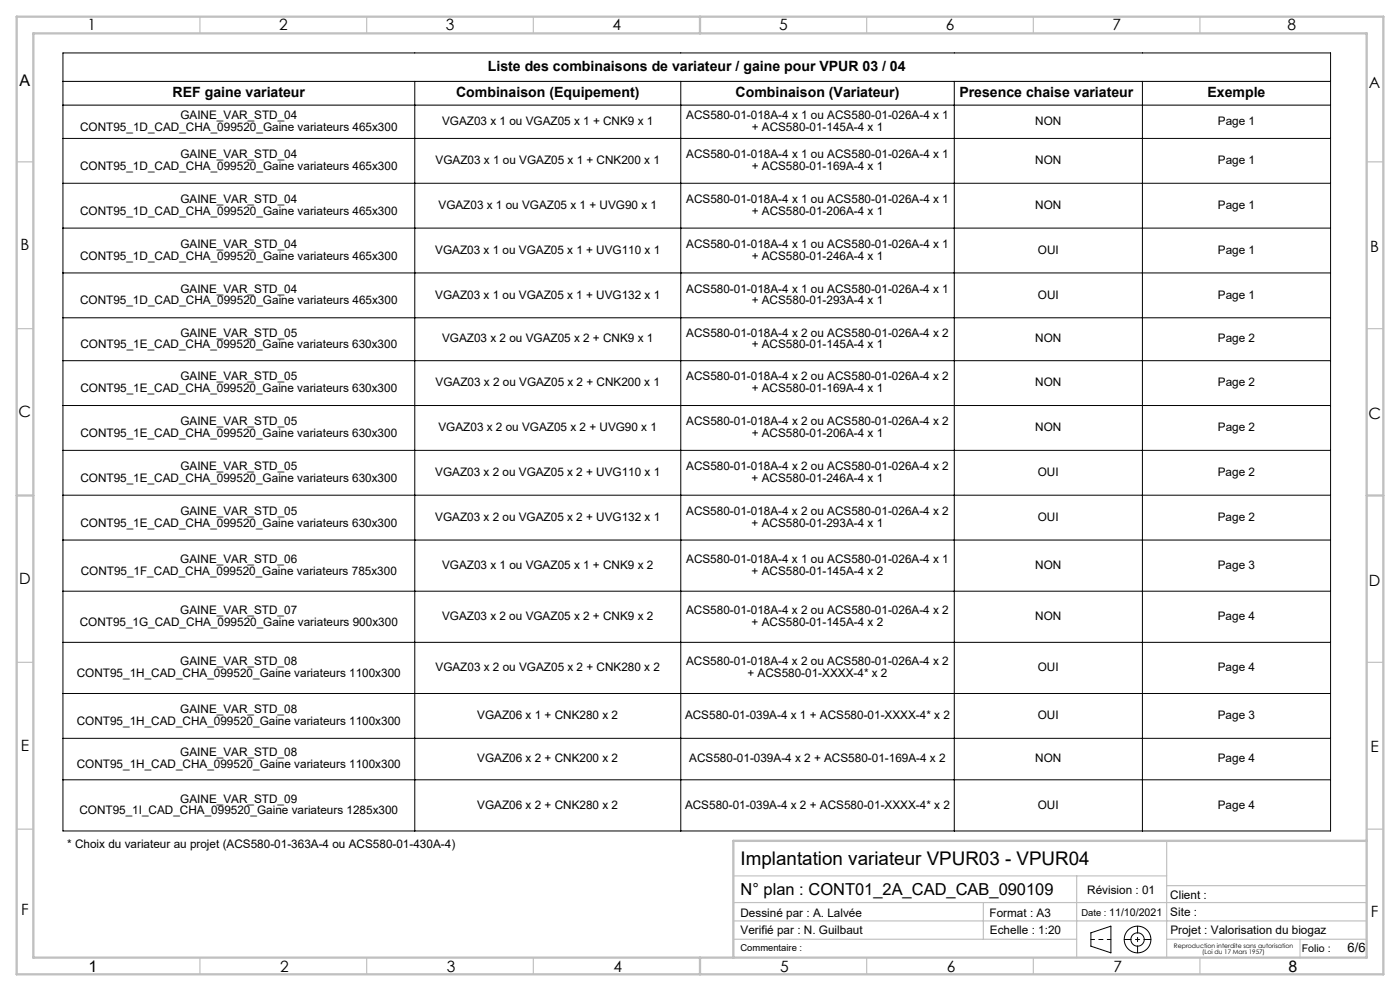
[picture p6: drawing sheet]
<svg xmlns="http://www.w3.org/2000/svg" width="420mm" height="297mm" viewBox="0 0 420 297" stroke-linecap="round" stroke-linejoin="round" font-family="sans-serif">
<defs><g id="words">
<text font-size="5.6" x="222.2" y="259.1">Implantation variateur VPUR03 - VPUR04</text>
<text font-size="4.9" x="222.2" y="268.4">N° plan : CONT01_2A_CAD_CAB_090109</text>
<g font-size="4.8">
<text x="5.9" y="25.7">A</text>
<text x="26.5" y="291.3">1</text>
<text x="386.5" y="291.3">8</text>
</g>
<g font-size="4.7">
<text x="26.3" y="9.1">1</text>
<text x="83.8" y="9.1">2</text>
<text x="133.8" y="9.1">3</text>
<text x="183.8" y="9.1">4</text>
<text x="233.8" y="9.1">5</text>
<text x="283.8" y="9.1">6</text>
<text x="333.8" y="9.1">7</text>
<text x="386.3" y="9.1">8</text>
<text x="410.7" y="26.2">A</text>
<text x="6.1" y="75">B</text>
<text x="411.1" y="75.5">B</text>
<text x="5.6" y="125.1">C</text>
<text x="410.5" y="125.5">C</text>
<text x="5.7" y="175">D</text>
<text x="410.7" y="175.5">D</text>
<text x="6.2" y="225">E</text>
<text x="411.2" y="225.5">E</text>
<text x="6.3" y="274.3">F</text>
<text x="411.3" y="274.7">F</text>
<text x="84.1" y="291.4">2</text>
<text x="134.1" y="291.4">3</text>
<text x="184.1" y="291.4">4</text>
<text x="234.1" y="291.4">5</text>
<text x="284.1" y="291.4">6</text>
<text x="334.1" y="291.4">7</text>
</g>
<g font-size="4.2">
<text x="146.3" y="21.3">Liste des combinaisons de variateur / gaine pour VPUR 03 / 04</text>
<text x="51.8" y="29.1">REF gaine variateur</text>
<text x="136.8" y="29.1">Combinaison (Equipement)</text>
<text x="220.7" y="29.1">Combinaison (Variateur)</text>
<text x="287.8" y="29.1">Presence chaise variateur</text>
<text x="362.2" y="29.1">Exemple</text>
</g>
<text font-size="3.9" x="404.3" y="285.3">6/6</text>
<g font-size="3.5">
<text x="54.1" y="35.7">GAINE_VAR_STD_04</text>
<text x="205.9" y="35.7">ACS580-01-018A-4 x 1 ou ACS580-01-026A-4 x 1</text>
<text x="24" y="39.2">CONT95_1D_CAD_CHA_099520_Gaine variateurs 465x300</text>
<text x="132.6" y="37.5">VGAZ03 x 1 ou VGAZ05 x 1 + CNK9 x 1</text>
<text x="225.5" y="39.2">+ ACS580-01-145A-4 x 1</text>
<text x="310.6" y="37.5">NON</text>
<text x="365.4" y="37.5">Page 1</text>
<text x="54.1" y="47.4">GAINE_VAR_STD_04</text>
<text x="205.9" y="47.4">ACS580-01-018A-4 x 1 ou ACS580-01-026A-4 x 1</text>
<text x="24" y="50.9">CONT95_1D_CAD_CHA_099520_Gaine variateurs 465x300</text>
<text x="130.7" y="49.2">VGAZ03 x 1 ou VGAZ05 x 1 + CNK200 x 1</text>
<text x="225.5" y="50.9">+ ACS580-01-169A-4 x 1</text>
<text x="310.6" y="49.2">NON</text>
<text x="365.4" y="49.2">Page 1</text>
<text x="24" y="64.4">CONT95_1D_CAD_CHA_099520_Gaine variateurs 465x300</text>
<text x="54.1" y="60.9">GAINE_VAR_STD_04</text>
<text x="131.6" y="62.6">VGAZ03 x 1 ou VGAZ05 x 1 + UVG90 x 1</text>
<text x="205.9" y="60.9">ACS580-01-018A-4 x 1 ou ACS580-01-026A-4 x 1</text>
<text x="225.5" y="64.4">+ ACS580-01-206A-4 x 1</text>
<text x="310.6" y="62.6">NON</text>
<text x="365.4" y="62.6">Page 1</text>
<text x="24" y="77.8">CONT95_1D_CAD_CHA_099520_Gaine variateurs 465x300</text>
<text x="54.1" y="74.3">GAINE_VAR_STD_04</text>
<text x="130.6" y="76.1">VGAZ03 x 1 ou VGAZ05 x 1 + UVG110 x 1</text>
<text x="205.9" y="74.3">ACS580-01-018A-4 x 1 ou ACS580-01-026A-4 x 1</text>
<text x="225.5" y="77.8">+ ACS580-01-246A-4 x 1</text>
<text x="311.4" y="76.1">OUI</text>
<text x="365.4" y="76.1">Page 1</text>
<text x="54.1" y="87.7">GAINE_VAR_STD_04</text>
<text x="130.6" y="89.5">VGAZ03 x 1 ou VGAZ05 x 1 + UVG132 x 1</text>
<text x="205.9" y="87.7">ACS580-01-018A-4 x 1 ou ACS580-01-026A-4 x 1</text>
<text x="311.4" y="89.5">OUI</text>
<text x="365.4" y="89.5">Page 1</text>
<text x="24" y="91.3">CONT95_1D_CAD_CHA_099520_Gaine variateurs 465x300</text>
<text x="225.5" y="91.3">+ ACS580-01-293A-4 x 1</text>
<text x="54.1" y="100.9">GAINE_VAR_STD_05</text>
<text x="205.9" y="100.9">ACS580-01-018A-4 x 2 ou ACS580-01-026A-4 x 2</text>
<text x="24.1" y="104.4">CONT95_1E_CAD_CHA_099520_Gaine variateurs 630x300</text>
<text x="132.6" y="102.6">VGAZ03 x 2 ou VGAZ05 x 2 + CNK9 x 1</text>
<text x="225.5" y="104.4">+ ACS580-01-145A-4 x 1</text>
<text x="310.6" y="102.6">NON</text>
<text x="365.4" y="102.6">Page 2</text>
<text x="24.1" y="117.6">CONT95_1E_CAD_CHA_099520_Gaine variateurs 630x300</text>
<text x="54.1" y="114">GAINE_VAR_STD_05</text>
<text x="130.7" y="115.8">VGAZ03 x 2 ou VGAZ05 x 2 + CNK200 x 1</text>
<text x="205.9" y="114">ACS580-01-018A-4 x 2 ou ACS580-01-026A-4 x 2</text>
<text x="225.5" y="117.6">+ ACS580-01-169A-4 x 1</text>
<text x="310.6" y="115.8">NON</text>
<text x="365.4" y="115.8">Page 2</text>
<text x="24.1" y="131">CONT95_1E_CAD_CHA_099520_Gaine variateurs 630x300</text>
<text x="54.1" y="127.5">GAINE_VAR_STD_05</text>
<text x="131.5" y="129.2">VGAZ03 x 2 ou VGAZ05 x 2 + UVG90 x 1</text>
<text x="205.9" y="127.5">ACS580-01-018A-4 x 2 ou ACS580-01-026A-4 x 2</text>
<text x="225.5" y="131">+ ACS580-01-206A-4 x 1</text>
<text x="310.6" y="129.2">NON</text>
<text x="365.4" y="129.2">Page 2</text>
<text x="54.1" y="140.9">GAINE_VAR_STD_05</text>
<text x="130.6" y="142.7">VGAZ03 x 2 ou VGAZ05 x 2 + UVG110 x 1</text>
<text x="205.9" y="140.9">ACS580-01-018A-4 x 2 ou ACS580-01-026A-4 x 2</text>
<text x="311.4" y="142.7">OUI</text>
<text x="365.3" y="142.7">Page 2</text>
<text x="24.1" y="144.4">CONT95_1E_CAD_CHA_099520_Gaine variateurs 630x300</text>
<text x="225.5" y="144.4">+ ACS580-01-246A-4 x 1</text>
<text x="54.1" y="154.3">GAINE_VAR_STD_05</text>
<text x="205.8" y="154.3">ACS580-01-018A-4 x 2 ou ACS580-01-026A-4 x 2</text>
<text x="24.1" y="157.9">CONT95_1E_CAD_CHA_099520_Gaine variateurs 630x300</text>
<text x="130.6" y="156.1">VGAZ03 x 2 ou VGAZ05 x 2 + UVG132 x 1</text>
<text x="225.5" y="157.9">+ ACS580-01-293A-4 x 1</text>
<text x="311.4" y="156.1">OUI</text>
<text x="365.3" y="156.1">Page 2</text>
<text x="24.2" y="172.2">CONT95_1F_CAD_CHA_099520_Gaine variateurs 785x300</text>
<text x="54.1" y="168.7">GAINE_VAR_STD_06</text>
<text x="132.6" y="170.5">VGAZ03 x 1 ou VGAZ05 x 1 + CNK9 x 2</text>
<text x="205.8" y="168.7">ACS580-01-018A-4 x 1 ou ACS580-01-026A-4 x 1</text>
<text x="225.5" y="172.2">+ ACS580-01-145A-4 x 2</text>
<text x="310.6" y="170.5">NON</text>
<text x="365.3" y="170.5">Page 3</text>
<text x="54.1" y="184">GAINE_VAR_STD_07</text>
<text x="132.6" y="185.8">VGAZ03 x 2 ou VGAZ05 x 2 + CNK9 x 2</text>
<text x="205.8" y="184">ACS580-01-018A-4 x 2 ou ACS580-01-026A-4 x 2</text>
<text x="310.6" y="185.8">NON</text>
<text x="365.3" y="185.8">Page 4</text>
<text x="23.9" y="187.6">CONT95_1G_CAD_CHA_099520_Gaine variateurs 900x300</text>
<text x="225.5" y="187.6">+ ACS580-01-145A-4 x 2</text>
<text x="23" y="202.9">CONT95_1H_CAD_CHA_099520_Gaine variateurs 1100x300</text>
<text x="54.1" y="199.4">GAINE_VAR_STD_08</text>
<text x="130.7" y="201.1">VGAZ03 x 2 ou VGAZ05 x 2 + CNK280 x 2</text>
<text x="205.8" y="199.4">ACS580-01-018A-4 x 2 ou ACS580-01-026A-4 x 2</text>
<text x="224.2" y="202.9">+ ACS580-01-XXXX-4* x 2</text>
<text x="311.3" y="201.1">OUI</text>
<text x="365.3" y="201.1">Page 4</text>
<text x="54.1" y="213.8">GAINE_VAR_STD_08</text>
<text x="143.2" y="215.5">VGAZ06 x 1 + CNK280 x 2</text>
<text x="205.5" y="215.5">ACS580-01-039A-4 x 1 + ACS580-01-XXXX-4* x 2</text>
<text x="311.3" y="215.5">OUI</text>
<text x="365.3" y="215.5">Page 3</text>
<text x="23" y="217.3">CONT95_1H_CAD_CHA_099520_Gaine variateurs 1100x300</text>
<text x="54.1" y="226.7">GAINE_VAR_STD_08</text>
<text x="23" y="230.2">CONT95_1H_CAD_CHA_099520_Gaine variateurs 1100x300</text>
<text x="143.2" y="228.5">VGAZ06 x 2 + CNK200 x 2</text>
<text x="206.8" y="228.5">ACS580-01-039A-4 x 2 + ACS580-01-169A-4 x 2</text>
<text x="310.6" y="228.5">NON</text>
<text x="365.3" y="228.5">Page 4</text>
<text x="23.8" y="244.1">CONT95_1I_CAD_CHA_099520_Gaine variateurs 1285x300</text>
<text x="54.1" y="240.6">GAINE_VAR_STD_09</text>
<text x="143.2" y="242.3">VGAZ06 x 2 + CNK280 x 2</text>
<text x="205.5" y="242.3">ACS580-01-039A-4 x 2 + ACS580-01-XXXX-4* x 2</text>
<text x="311.3" y="242.3">OUI</text>
<text x="365.3" y="242.3">Page 4</text>
<text x="20.2" y="254.3">* Choix du variateur au projet (ACS580-01-363A-4 ou ACS580-01-430A-4)</text>
<text x="326.2" y="267.8">Révision : 01</text>
<text x="351.1" y="269.4">Client :</text>
<text x="222.2" y="274.8">Dessiné par : A. Lalvée</text>
<text x="296.9" y="274.7">Format : A3</text>
<text x="351.1" y="274.6">Site :</text>
<text x="222.2" y="279.9">Verifié par : N. Guilbaut</text>
<text x="297" y="279.8">Echelle : 1:20</text>
<text x="351.1" y="280.1">Projet : Valorisation du biogaz</text>
</g>
<text font-size="3.2" x="390.5" y="285.3">Folio :</text>
<g font-size="2.8">
<text x="324.4" y="274.6">Date : 11/10/2021</text>
<text x="222.2" y="285.1">Commentaire :</text>
</g>
<g font-size="1.9">
<text x="352.2" y="284.1">Reproduction interdite sans autorisation</text>
<text x="360.7" y="285.9">(Loi du 17 Mars 1957)</text>
</g>
</g></defs>
<g fill="none" stroke="#000" stroke-width=".3">
<path d="M18.9 15.9h380.3v233.1h-380.3zM18.9 24.4h380.3M18.9 31.5h380.3M124.4 24.4v224.6M204.2 24.4v224.6M286.3 24.4v224.6M342.7 24.4v224.6M18.9 41.5h380.3M18.9 54.9h380.3M18.9 68.4h380.3M18.9 81.8h380.3M18.9 95.2h380.3"/>
<path d="M18.9 108.1h380.3M18.9 121.5h380.3M18.9 135h380.3M18.9 148.4h380.3M18.9 161.9h380.3M18.9 177.2h380.3M18.9 192.5h380.3M18.9 207.8h380.3M18.9 221.3h380.3M18.9 233.7h380.3M327.3 279.6l6-2v8l-6-2z"/>
<circle cx="341.3" cy="281.6" r="4"/>
<circle cx="341.3" cy="281.6" r="2"/>
</g>
<path d="M341.3 277.6v8M345.3 281.6h-8" fill="none" stroke="#000" stroke-width=".3" stroke-dasharray="30.5 1.3 1.3 1.3" stroke-dashoffset="28.4"/>
<path d="M327.3 281.6h6" fill="none" stroke="#000" stroke-width=".3" stroke-dasharray="30.5 1.3 1.3 1.3" stroke-dashoffset="29.4"/>
<g fill="none" stroke="#c0c0c0" stroke-width=".35">
<path d="M60 5v5M110 5v5M160 5v5M260 5v5M310 5v5M360 5v5M5 48.5h5M410 48.5h5M5 98.5h5M410 98.5h5M5 198.5h5M410 198.5h5"/>
<path d="M5 248.5h5M350 252v35M410 248.5h5M220 262.5h130M220 276h190M220 270.5h190M295 270.5v11M323 262.5v24.5M350 265.4h60M60 287v5M110 287v5M160 287v5"/>
<path d="M220 281.5h103M260 287v5M310 287v5M350 281.5h60M360 287v5M390 281.5v5.5"/>
</g>
<path d="M5 5h410v287h-410zM10 10h400v277h-400zM210 5v5M5 148.5h5M410 148.5h5M410 252h-190v35M210 287v5" fill="none" stroke="#c0c0c0" stroke-width=".7"/>
<use href="#words"/>
</svg>
